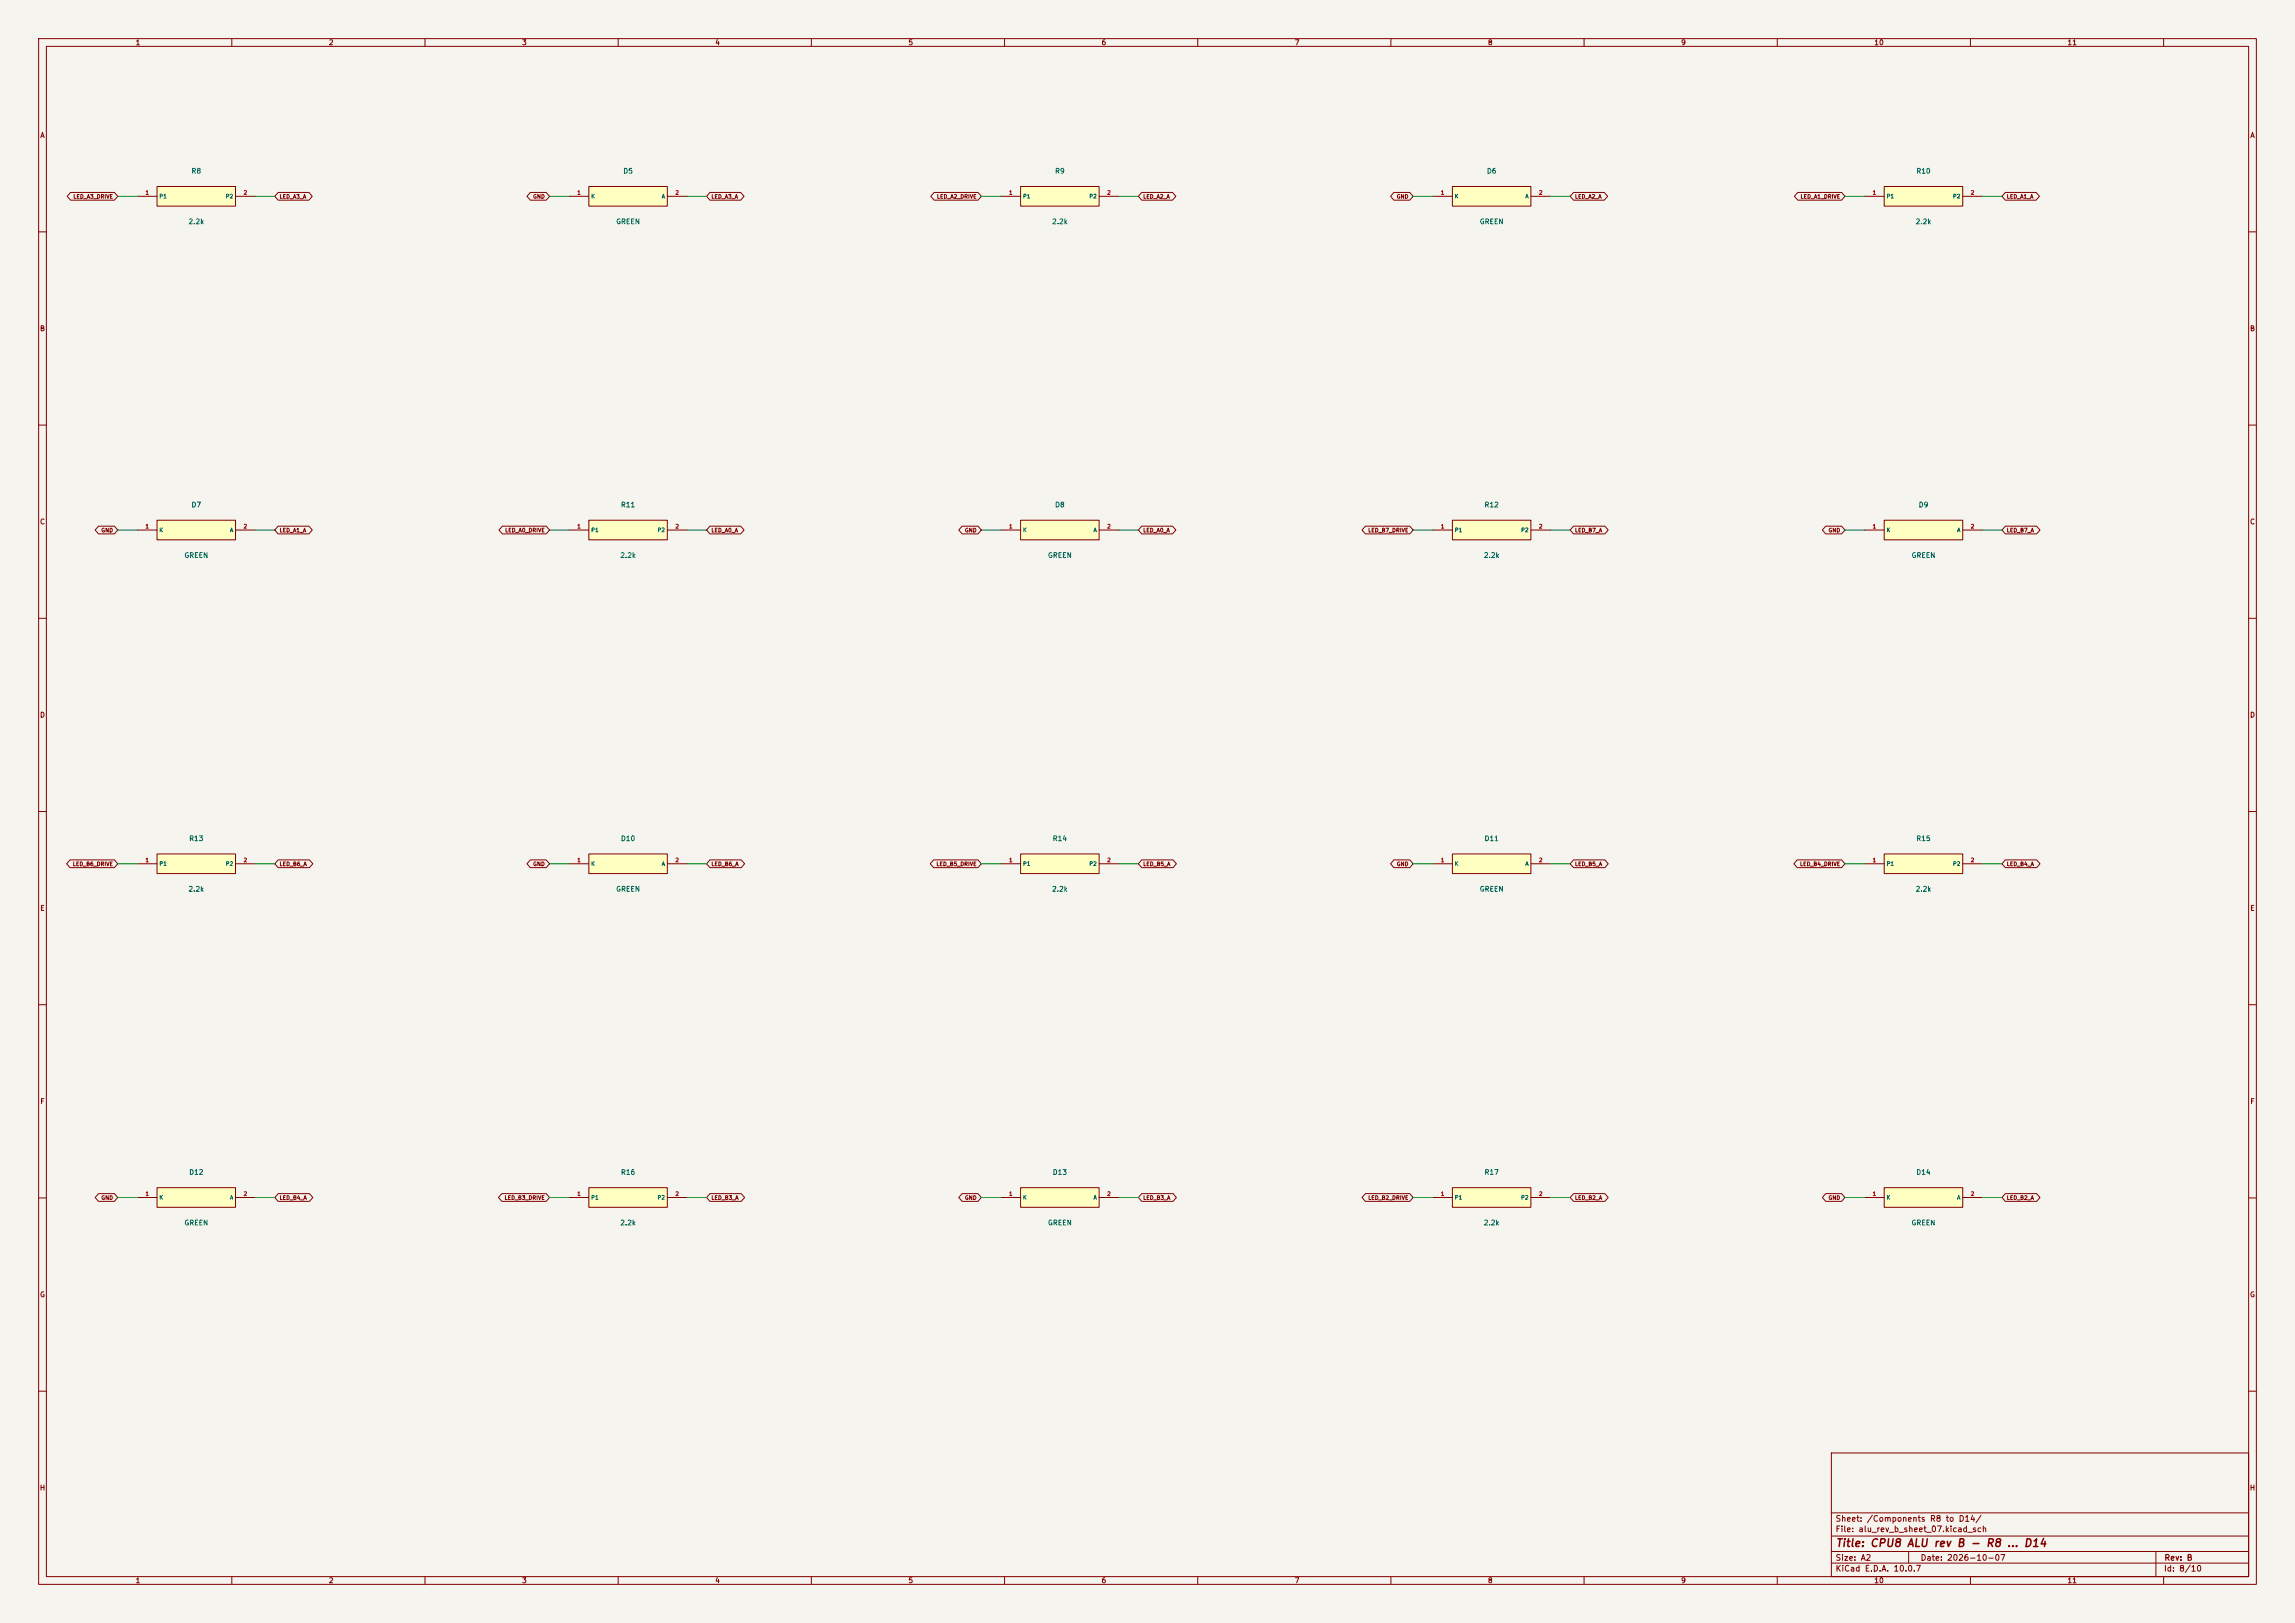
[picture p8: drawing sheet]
<svg xmlns="http://www.w3.org/2000/svg" width="594mm" height="420mm" viewBox="0 0 594 420" stroke-linecap="round" stroke-linejoin="round" font-family="sans-serif">
<defs><g id="words">
<text font-size="2" fill="#840000" x="475" y="400.8">Title: CPU8 ALU rev B - R8 ... D14</text>
<g font-size="1.5" fill="#840000">
<text x="475" y="394.1">Sheet: /Components R8 to D14/</text>
<text x="475" y="396.8">File: alu_rev_b_sheet_07.kicad_sch</text>
<text x="475" y="407">KiCad E.D.A. 10.0.7</text>
<text x="475" y="404.2">Size: A2</text>
<text x="497" y="404.2">Date: 2026-10-07</text>
<text x="560" y="407">Id: 8/10</text>
<text x="560.1" y="404.2">Rev: B</text>
</g>
<g font-size="1.3" fill="#840000">
<text x="35" y="12">1</text>
<text x="85" y="12">2</text>
<text x="135" y="12">3</text>
<text x="185" y="12">4</text>
<text x="235" y="12">5</text>
<text x="285" y="12">6</text>
<text x="335" y="12">7</text>
<text x="385" y="12">8</text>
<text x="435" y="12">9</text>
<text x="485" y="12">10</text>
<text x="535" y="12">11</text>
<text x="10.3" y="36">A</text>
<text x="582.3" y="36">A</text>
<text x="10.2" y="86">B</text>
<text x="582.2" y="86">B</text>
<text x="10.2" y="136">C</text>
<text x="582.2" y="136">C</text>
<text x="10.2" y="186">D</text>
<text x="582.2" y="186">D</text>
<text x="10.3" y="236">E</text>
<text x="582.3" y="236">E</text>
<text x="10.3" y="286">F</text>
<text x="582.3" y="286">F</text>
<text x="10.2" y="336">G</text>
<text x="582.2" y="336">G</text>
<text x="10.2" y="386">H</text>
<text x="582.2" y="386">H</text>
<text x="35" y="410">1</text>
<text x="85" y="410">2</text>
<text x="135" y="410">3</text>
<text x="185" y="410">4</text>
<text x="235" y="410">5</text>
<text x="285" y="410">6</text>
<text x="335" y="410">7</text>
<text x="385" y="410">8</text>
<text x="435" y="410">9</text>
<text x="485" y="410">10</text>
<text x="535" y="410">11</text>
</g>
<g font-size="1.3" fill="#006464">
<text x="49.4" y="45.2">R8</text>
<text x="161.2" y="45.2">D5</text>
<text x="273" y="45.2">R9</text>
<text x="384.7" y="45.2">D6</text>
<text x="495.9" y="45.2">R10</text>
<text x="48.6" y="58.3">2.2k</text>
<text x="159.3" y="58.3">GREEN</text>
<text x="272.2" y="58.3">2.2k</text>
<text x="382.9" y="58.3">GREEN</text>
<text x="495.7" y="58.3">2.2k</text>
<text x="49.4" y="131.6">D7</text>
<text x="160.6" y="131.6">R11</text>
<text x="273" y="131.6">D8</text>
<text x="384.1" y="131.6">R12</text>
<text x="496.5" y="131.6">D9</text>
<text x="47.6" y="144.7">GREEN</text>
<text x="160.4" y="144.7">2.2k</text>
<text x="271.1" y="144.7">GREEN</text>
<text x="383.9" y="144.7">2.2k</text>
<text x="494.6" y="144.7">GREEN</text>
<text x="48.8" y="217.9">R13</text>
<text x="160.6" y="217.9">D10</text>
<text x="272.3" y="217.9">R14</text>
<text x="384.1" y="217.9">D11</text>
<text x="495.9" y="217.9">R15</text>
<text x="48.6" y="231">2.2k</text>
<text x="159.3" y="231">GREEN</text>
<text x="272.2" y="231">2.2k</text>
<text x="382.9" y="231">GREEN</text>
<text x="495.7" y="231">2.2k</text>
<text x="48.8" y="304.3">D12</text>
<text x="160.6" y="304.3">R16</text>
<text x="272.3" y="304.3">D13</text>
<text x="384.1" y="304.3">R17</text>
<text x="495.9" y="304.3">D14</text>
<text x="47.6" y="317.4">GREEN</text>
<text x="160.4" y="317.4">2.2k</text>
<text x="271.1" y="317.4">GREEN</text>
<text x="383.9" y="317.4">2.2k</text>
<text x="494.6" y="317.4">GREEN</text>
</g>
<g font-size="1" fill="#840000">
<text x="18.9" y="51.6">LED_A3_DRIVE</text>
<text x="72.2" y="51.6">LED_A3_A</text>
<text x="137.9" y="51.6">GND</text>
<text x="184" y="51.6">LED_A3_A</text>
<text x="242.4" y="51.6">LED_A2_DRIVE</text>
<text x="295.8" y="51.6">LED_A2_A</text>
<text x="361.4" y="51.6">GND</text>
<text x="407.5" y="51.6">LED_A2_A</text>
<text x="465.9" y="51.6">LED_A1_DRIVE</text>
<text x="519.3" y="51.6">LED_A1_A</text>
<text x="26.1" y="138">GND</text>
<text x="72.2" y="138">LED_A1_A</text>
<text x="130.6" y="138">LED_A0_DRIVE</text>
<text x="184" y="138">LED_A0_A</text>
<text x="249.6" y="138">GND</text>
<text x="295.8" y="138">LED_A0_A</text>
<text x="354" y="138">LED_B7_DRIVE</text>
<text x="407.5" y="138">LED_B7_A</text>
<text x="473.1" y="138">GND</text>
<text x="519.3" y="138">LED_B7_A</text>
<text x="18.7" y="224.3">LED_B6_DRIVE</text>
<text x="72.2" y="224.3">LED_B6_A</text>
<text x="137.9" y="224.3">GND</text>
<text x="184" y="224.3">LED_B6_A</text>
<text x="242.2" y="224.3">LED_B5_DRIVE</text>
<text x="295.8" y="224.3">LED_B5_A</text>
<text x="361.4" y="224.3">GND</text>
<text x="407.5" y="224.3">LED_B5_A</text>
<text x="465.8" y="224.3">LED_B4_DRIVE</text>
<text x="519.3" y="224.3">LED_B4_A</text>
<text x="26.1" y="310.7">GND</text>
<text x="72.2" y="310.7">LED_B4_A</text>
<text x="130.5" y="310.7">LED_B3_DRIVE</text>
<text x="184" y="310.7">LED_B3_A</text>
<text x="249.6" y="310.7">GND</text>
<text x="295.8" y="310.7">LED_B3_A</text>
<text x="354" y="310.7">LED_B2_DRIVE</text>
<text x="407.5" y="310.7">LED_B2_A</text>
<text x="473.1" y="310.7">GND</text>
<text x="519.3" y="310.7">LED_B2_A</text>
</g>
<g font-size="1" fill="#a90000">
<text x="37.5" y="50.6">1</text>
<text x="62.9" y="50.6">2</text>
<text x="149.3" y="50.6">1</text>
<text x="174.7" y="50.6">2</text>
<text x="261" y="50.6">1</text>
<text x="286.4" y="50.6">2</text>
<text x="372.8" y="50.6">1</text>
<text x="398.2" y="50.6">2</text>
<text x="484.6" y="50.6">1</text>
<text x="510" y="50.6">2</text>
<text x="37.5" y="137">1</text>
<text x="62.9" y="137">2</text>
<text x="149.3" y="137">1</text>
<text x="174.7" y="137">2</text>
<text x="261" y="137">1</text>
<text x="286.4" y="137">2</text>
<text x="372.8" y="137">1</text>
<text x="398.2" y="137">2</text>
<text x="484.6" y="137">1</text>
<text x="510" y="137">2</text>
<text x="37.5" y="223.3">1</text>
<text x="62.9" y="223.3">2</text>
<text x="149.3" y="223.3">1</text>
<text x="174.7" y="223.3">2</text>
<text x="261" y="223.3">1</text>
<text x="286.4" y="223.3">2</text>
<text x="372.8" y="223.3">1</text>
<text x="398.2" y="223.3">2</text>
<text x="484.6" y="223.3">1</text>
<text x="510" y="223.3">2</text>
<text x="37.5" y="309.7">1</text>
<text x="62.9" y="309.7">2</text>
<text x="149.3" y="309.7">1</text>
<text x="174.7" y="309.7">2</text>
<text x="261" y="309.7">1</text>
<text x="286.4" y="309.7">2</text>
<text x="372.8" y="309.7">1</text>
<text x="398.2" y="309.7">2</text>
<text x="484.6" y="309.7">1</text>
<text x="510" y="309.7">2</text>
</g>
<g font-size="1" fill="#006464">
<text x="41.1" y="51.6">P1</text>
<text x="58.3" y="51.6">P2</text>
<text x="152.9" y="51.6">K</text>
<text x="171.2" y="51.6">A</text>
<text x="264.7" y="51.6">P1</text>
<text x="281.8" y="51.6">P2</text>
<text x="376.4" y="51.6">K</text>
<text x="394.7" y="51.6">A</text>
<text x="488.2" y="51.6">P1</text>
<text x="505.3" y="51.6">P2</text>
<text x="41.1" y="137.9">K</text>
<text x="59.4" y="137.9">A</text>
<text x="152.9" y="137.9">P1</text>
<text x="170.1" y="137.9">P2</text>
<text x="264.7" y="137.9">K</text>
<text x="282.9" y="137.9">A</text>
<text x="376.4" y="137.9">P1</text>
<text x="393.6" y="137.9">P2</text>
<text x="488.2" y="137.9">K</text>
<text x="506.4" y="137.9">A</text>
<text x="41.1" y="224.3">P1</text>
<text x="58.3" y="224.3">P2</text>
<text x="152.9" y="224.3">K</text>
<text x="171.2" y="224.3">A</text>
<text x="264.7" y="224.3">P1</text>
<text x="281.8" y="224.3">P2</text>
<text x="376.4" y="224.3">K</text>
<text x="394.7" y="224.3">A</text>
<text x="488.2" y="224.3">P1</text>
<text x="505.3" y="224.3">P2</text>
<text x="41.1" y="310.6">K</text>
<text x="59.4" y="310.6">A</text>
<text x="152.9" y="310.6">P1</text>
<text x="170.1" y="310.6">P2</text>
<text x="264.7" y="310.6">K</text>
<text x="282.9" y="310.6">A</text>
<text x="376.4" y="310.6">P1</text>
<text x="393.6" y="310.6">P2</text>
<text x="488.2" y="310.6">K</text>
<text x="506.4" y="310.6">A</text>
</g>
</g></defs>
<path d="M0 0h594v420h-594z" fill="#f5f4ef" stroke="#f5f4ef" stroke-width=".26"/>
<g fill="none" stroke="#840000" stroke-width=".26">
<path d="M10 10h574v400h-574zM12 12h570v396h-570zM60 10v2M110 10v2M160 10v2M210 10v2M260 10v2M310 10v2M360 10v2M410 10v2M460 10v2M510 10v2"/>
<path d="M560 10v2M10 60h2M582 60h2M10 110h2M582 110h2M10 160h2M582 160h2M10 210h2M582 210h2M10 260h2M582 260h2M10 310h2"/>
<path d="M582 310h2M10 360h2M474 376h108v32h-108zM582 360h2M474 397.5h108M474 391.5h108M60 408v2M110 408v2M160 408v2M210 408v2M260 408v2M310 408v2"/>
<path d="M360 408v2M410 408v2M460 408v2M474 404.5h108M474 401.5h108M494 401.5v3M510 408v2M558 401.5v6.5M560 408v2"/>
</g>
<path d="M375.9 221h20.3v5.1h-20.3z" fill="#ffffc2"/>
<path d="M370.8 223.5h5.1M375.9 221h20.3v5.1h-20.3zM396.2 223.5h5.1" fill="none" stroke="#840000" stroke-width=".26"/>
<path d="M40.6 221h20.4v5.1h-20.4z" fill="#ffffc2"/>
<path d="M35.6 223.5h5M40.6 221h20.4v5.1h-20.4zM61 223.5h5" fill="none" stroke="#840000" stroke-width=".26"/>
<path d="M40.6 307.3h20.4v5.1h-20.4z" fill="#ffffc2"/>
<path d="M35.6 309.9h5M40.6 307.3h20.4v5.1h-20.4zM61 309.9h5" fill="none" stroke="#840000" stroke-width=".26"/>
<path d="M152.4 134.6h20.3v5.1h-20.3z" fill="#ffffc2"/>
<path d="M147.3 137.2h5.1M152.4 134.6h20.3v5.1h-20.3zM172.7 137.2h5.1" fill="none" stroke="#840000" stroke-width=".26"/>
<path d="M375.9 48.3h20.3v5h-20.3z" fill="#ffffc2"/>
<path d="M370.8 50.8h5.1M375.9 48.3h20.3v5h-20.3zM396.2 50.8h5.1" fill="none" stroke="#840000" stroke-width=".26"/>
<path d="M375.9 134.6h20.3v5.1h-20.3z" fill="#ffffc2"/>
<path d="M370.8 137.2h5.1M375.9 134.6h20.3v5.1h-20.3zM396.2 137.2h5.1" fill="none" stroke="#840000" stroke-width=".26"/>
<path d="M40.6 134.6h20.4v5.1h-20.4z" fill="#ffffc2"/>
<path d="M35.6 137.2h5M40.6 134.6h20.4v5.1h-20.4zM61 137.2h5" fill="none" stroke="#840000" stroke-width=".26"/>
<path d="M264.2 307.3h20.3v5.1h-20.3z" fill="#ffffc2"/>
<path d="M259.1 309.9h5.1M264.2 307.3h20.3v5.1h-20.3zM284.5 309.9h5.1" fill="none" stroke="#840000" stroke-width=".26"/>
<path d="M152.4 307.3h20.3v5.1h-20.3z" fill="#ffffc2"/>
<path d="M147.3 309.9h5.1M152.4 307.3h20.3v5.1h-20.3zM172.7 309.9h5.1" fill="none" stroke="#840000" stroke-width=".26"/>
<path d="M152.4 48.3h20.3v5h-20.3z" fill="#ffffc2"/>
<path d="M147.3 50.8h5.1M152.4 48.3h20.3v5h-20.3zM172.7 50.8h5.1" fill="none" stroke="#840000" stroke-width=".26"/>
<path d="M487.7 48.3h20.3v5h-20.3z" fill="#ffffc2"/>
<path d="M482.6 50.8h5.1M487.7 48.3h20.3v5h-20.3zM508 50.8h5.1" fill="none" stroke="#840000" stroke-width=".26"/>
<path d="M40.6 48.3h20.4v5h-20.4z" fill="#ffffc2"/>
<path d="M35.6 50.8h5M40.6 48.3h20.4v5h-20.4zM61 50.8h5" fill="none" stroke="#840000" stroke-width=".26"/>
<path d="M264.2 48.3h20.3v5h-20.3z" fill="#ffffc2"/>
<path d="M259.1 50.8h5.1M264.2 48.3h20.3v5h-20.3zM284.5 50.8h5.1" fill="none" stroke="#840000" stroke-width=".26"/>
<path d="M487.7 307.3h20.3v5.1h-20.3z" fill="#ffffc2"/>
<path d="M482.6 309.9h5.1M487.7 307.3h20.3v5.1h-20.3zM508 309.9h5.1" fill="none" stroke="#840000" stroke-width=".26"/>
<path d="M264.2 221h20.3v5.1h-20.3z" fill="#ffffc2"/>
<path d="M259.1 223.5h5.1M264.2 221h20.3v5.1h-20.3zM284.5 223.5h5.1" fill="none" stroke="#840000" stroke-width=".26"/>
<path d="M487.7 134.6h20.3v5.1h-20.3z" fill="#ffffc2"/>
<path d="M482.6 137.2h5.1M487.7 134.6h20.3v5.1h-20.3zM508 137.2h5.1" fill="none" stroke="#840000" stroke-width=".26"/>
<path d="M152.4 221h20.3v5.1h-20.3z" fill="#ffffc2"/>
<path d="M147.3 223.5h5.1M152.4 221h20.3v5.1h-20.3zM172.7 223.5h5.1" fill="none" stroke="#840000" stroke-width=".26"/>
<path d="M264.2 134.6h20.3v5.1h-20.3z" fill="#ffffc2"/>
<path d="M259.1 137.2h5.1M264.2 134.6h20.3v5.1h-20.3zM284.5 137.2h5.1" fill="none" stroke="#840000" stroke-width=".26"/>
<path d="M487.7 221h20.3v5.1h-20.3z" fill="#ffffc2"/>
<path d="M482.6 223.5h5.1M487.7 221h20.3v5.1h-20.3zM508 223.5h5.1" fill="none" stroke="#840000" stroke-width=".26"/>
<path d="M375.9 307.3h20.3v5.1h-20.3z" fill="#ffffc2"/>
<g fill="none" stroke="#840000" stroke-width=".26">
<path d="M18.3 49.8h11.3l.9 1-.9 1h-11.3l-.9-1zM72 49.8h8l.8 1-.8 1h-8l-.9-1zM137.3 49.8h4.1l.8 1-.8 1h-4.1l-.9-1zM183.8 49.8h7.9l.9 1-.9 1h-7.9l-.9-1zM241.8 49.8h11.3l.9 1-.9 1h-11.3l-.9-1zM295.5 49.8h8l.8 1-.8 1h-8l-.9-1zM360.8 49.8h4.1l.9 1-.9 1h-4.1l-.9-1zM407.3 49.8h7.9l.9 1-.9 1h-7.9l-.9-1zM465.3 49.8h11.3l.9 1-.9 1h-11.3l-.9-1zM519 49.8h8l.9 1-.9 1h-8l-.8-1zM25.5 136.2h4.1l.9 1-.9 1h-4.1l-.9-1zM72 136.2h8l.8 1-.8 1h-8l-.9-1z"/>
<path d="M130 136.2h11.4l.8 1-.8 1h-11.4l-.8-1zM183.8 136.2h7.9l.9 1-.9 1h-7.9l-.9-1zM249 136.2h4.1l.9 1-.9 1h-4.1l-.8-1zM295.5 136.2h8l.8 1-.8 1h-8l-.9-1zM353.4 136.2h11.5l.9 1-.9 1h-11.5l-.9-1zM407.3 136.2h8.1l.8 1-.8 1h-8.1l-.9-1zM472.5 136.2h4.1l.9 1-.9 1h-4.1l-.8-1zM519 136.2h8.1l.9 1-.9 1h-8.1l-.8-1zM18.1 222.5h11.5l.9 1-.9 1h-11.5l-.8-1zM72 222.5h8.1l.9 1-.9 1h-8.1l-.9-1zM137.3 222.5h4.1l.8 1-.8 1h-4.1l-.9-1zM183.8 222.5h8.1l.8 1-.8 1h-8.1l-.9-1z"/>
<path d="M241.6 222.5h11.5l.9 1-.9 1h-11.5l-.8-1zM295.5 222.5h8.1l.9 1-.9 1h-8.1l-.9-1zM360.8 222.5h4.1l.9 1-.9 1h-4.1l-.9-1zM407.3 222.5h8.1l.8 1-.8 1h-8.1l-.9-1zM465.2 222.5h11.4l.9 1-.9 1h-11.4l-.9-1zM519 222.5h8.1l.9 1-.9 1h-8.1l-.8-1zM25.5 308.9h4.1l.9 1-.9 1h-4.1l-.9-1zM72 308.9h8.1l.9 1-.9 1h-8.1l-.9-1zM129.9 308.9h11.5l.8 1-.8 1h-11.5l-.9-1zM183.8 308.9h8.1l.8 1-.8 1h-8.1l-.9-1zM249 308.9h4.1l.9 1-.9 1h-4.1l-.8-1zM295.5 308.9h8.1l.9 1-.9 1h-8.1l-.9-1z"/>
<path d="M353.4 308.9h11.5l.9 1-.9 1h-11.5l-.9-1zM370.8 309.9h5.1M375.9 307.3h20.3v5.1h-20.3zM396.2 309.9h5.1M407.3 308.9h8.1l.8 1-.8 1h-8.1l-.9-1zM472.5 308.9h4.1l.9 1-.9 1h-4.1l-.8-1zM519 308.9h8.1l.9 1-.9 1h-8.1l-.8-1z"/>
</g>
<g fill="none" stroke="#009600" stroke-width=".26">
<path d="M30.5 50.8h5.1M66 50.8h5.1M142.2 50.8h5.1M177.8 50.8h5.1M254 50.8h5.1M289.6 50.8h5M365.8 50.8h5M401.3 50.8h5.1M477.5 50.8h5.1M513.1 50.8h5.1M30.5 137.2h5.1M66 137.2h5.1"/>
<path d="M142.2 137.2h5.1M177.8 137.2h5.1M254 137.2h5.1M289.6 137.2h5M365.8 137.2h5M401.3 137.2h5.1M477.5 137.2h5.1M513.1 137.2h5.1M30.5 223.5h5.1M66 223.5h5.1M142.2 223.5h5.1M177.8 223.5h5.1"/>
<path d="M254 223.5h5.1M289.6 223.5h5M365.8 223.5h5M401.3 223.5h5.1M477.5 223.5h5.1M513.1 223.5h5.1M30.5 309.9h5.1M66 309.9h5.1M142.2 309.9h5.1M177.8 309.9h5.1M254 309.9h5.1M289.6 309.9h5"/>
<path d="M365.8 309.9h5M401.3 309.9h5.1M477.5 309.9h5.1M513.1 309.9h5.1"/>
</g>
<use href="#words"/>
</svg>
